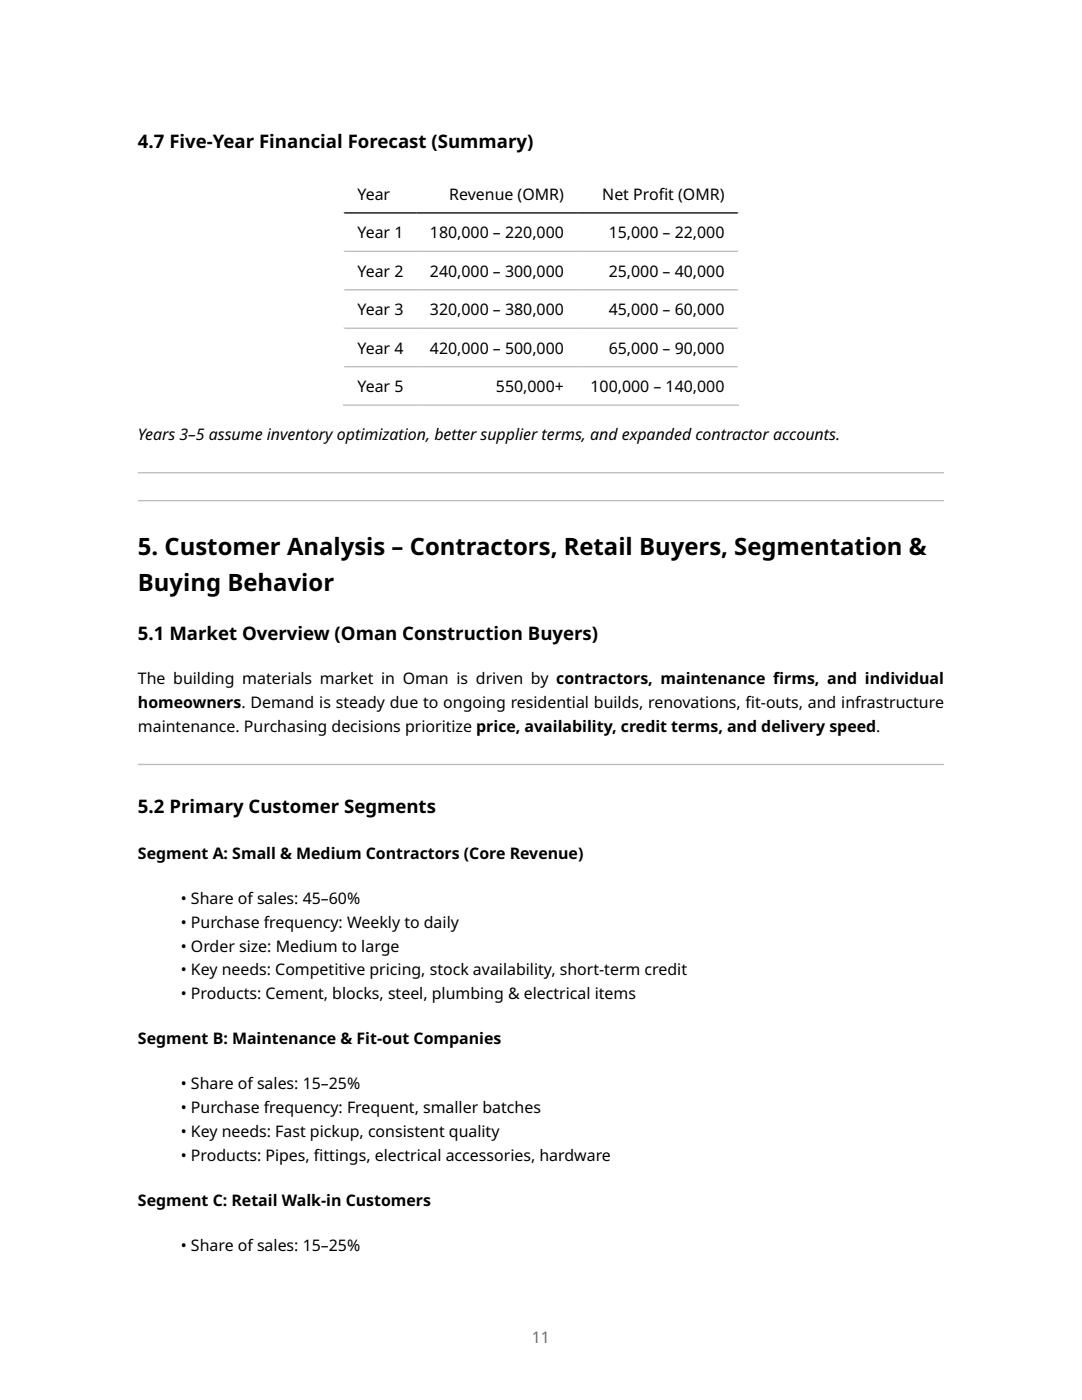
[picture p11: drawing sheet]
<svg xmlns="http://www.w3.org/2000/svg" width="216mm" height="279mm" viewBox="0 0 216 279" stroke-linecap="round" stroke-linejoin="round" font-family="sans-serif">
<defs><g id="words">
<g font-size="4.8">
<text x="27.5" y="110.8">5. Customer Analysis – Contractors, Retail Buyers, Segmentation &amp;</text>
<text x="27.5" y="117.9">Buying Behavior</text>
</g>
<g font-size="3.7">
<text x="27.5" y="29.6">4.7 Five-Year Financial Forecast (Summary)</text>
<text x="27.5" y="127.8">5.1 Market Overview (Oman Construction Buyers)</text>
<text x="27.5" y="162.2">5.2 Primary Customer Segments</text>
</g>
<g font-size="3.2">
<text x="71.3" y="39.9">Year</text>
<text x="89.6" y="39.9">Revenue (OMR)</text>
<text x="120.2" y="39.9">Net Prof</text>
<text x="131.4" y="39.9">it (OMR)</text>
<text x="71.3" y="47.6">Year 1</text>
<text x="85.8" y="47.6">180,000 – 220,000</text>
<text x="121.5" y="47.6">15,000 – 22,000</text>
<text x="71.3" y="55.2">Year 2</text>
<text x="85.8" y="55.2">240,000 – 300,000</text>
<text x="121.5" y="55.2">25,000 – 40,000</text>
<text x="71.3" y="62.9">Year 3</text>
<text x="85.8" y="62.9">320,000 – 380,000</text>
<text x="121.5" y="62.9">45,000 – 60,000</text>
<text x="71.3" y="70.6">Year 4</text>
<text x="85.8" y="70.6">420,000 – 500,000</text>
<text x="121.5" y="70.6">65,000 – 90,000</text>
<text x="71.3" y="78.3">Year 5</text>
<text x="99" y="78.3">550,000+</text>
<text x="117.8" y="78.3">100,000 – 140,000</text>
<text x="27.5" y="87.8">Years 3–5 assume inventory optimization, better supplier terms, and expanded contractor accounts.</text>
<text x="27.5" y="136.5">The building materials market in Oman is driven by contractors, maintenance f</text>
<text x="154.3" y="136.5">irms, and individual</text>
<text x="27.5" y="141.2">homeowners. Demand is steady due to ongoing residential builds, renovations, f</text>
<text x="148.8" y="141.2">it-outs, and infrastructure</text>
<text x="27.5" y="146">maintenance. Purchasing decisions prioritize price, availability, credit terms, and delivery speed.</text>
<text x="27.5" y="171.4">Segment A: Small &amp; Medium Contractors (Core Revenue)</text>
<text x="36.1" y="180.4">• Share of sales: 45–60%</text>
<text x="36.1" y="185.1">• Purchase frequency: Weekly to daily</text>
<text x="36.1" y="189.9">• Order size: Medium to large</text>
<text x="36.1" y="194.7">• Key needs: Competitive pricing, stock availability, short-term credit</text>
<text x="36.1" y="199.4">• Products: Cement, blocks, steel, plumbing &amp; electrical items</text>
<text x="27.5" y="208.4">Segment B: Maintenance &amp; Fit-out Companies</text>
<text x="36.1" y="217.4">• Share of sales: 15–25%</text>
<text x="36.1" y="222.2">• Purchase frequency: Frequent, smaller batches</text>
<text x="36.1" y="226.9">• Key needs: Fast pickup, consistent quality</text>
<text x="36.1" y="231.7">• Products: Pipes, f</text>
<text x="62.7" y="231.7">ittings, electrical accessories, hardware</text>
<text x="27.5" y="240.7">Segment C: Retail Walk-in Customers</text>
<text x="36.1" y="249.7">• Share of sales: 15–25%</text>
</g>
<text font-size="3.2" fill="#6e6e6e" x="106.1" y="267.9">11</text>
</g></defs>
<path d="M68.4 34.8h79.1M68.6 34.7v46.3M147.3 34.7v46.3" fill="none" stroke="#fff" stroke-width=".26"/>
<path d="M68.4 42.5h79.1" fill="none" stroke="#000" stroke-width=".26"/>
<path d="M68.4 50.2h79.1M68.4 57.8h79.1M68.4 65.5h79.1M68.4 73.2h79.1M68.4 80.9h79.1" fill="none" stroke="#bbb" stroke-width=".26"/>
<g fill="#bbb">
<path d="M27.5 94.5h160.9zM27.5 94.2h160.9v.3h-160.9z" fill-rule="evenodd"/>
<path d="M27.5 100h160.9zM27.5 99.8h160.9v.2h-160.9z" fill-rule="evenodd"/>
<path d="M27.5 152.7h160.9zM27.5 152.4h160.9v.3h-160.9z" fill-rule="evenodd"/>
</g>
<use href="#words"/>
</svg>
